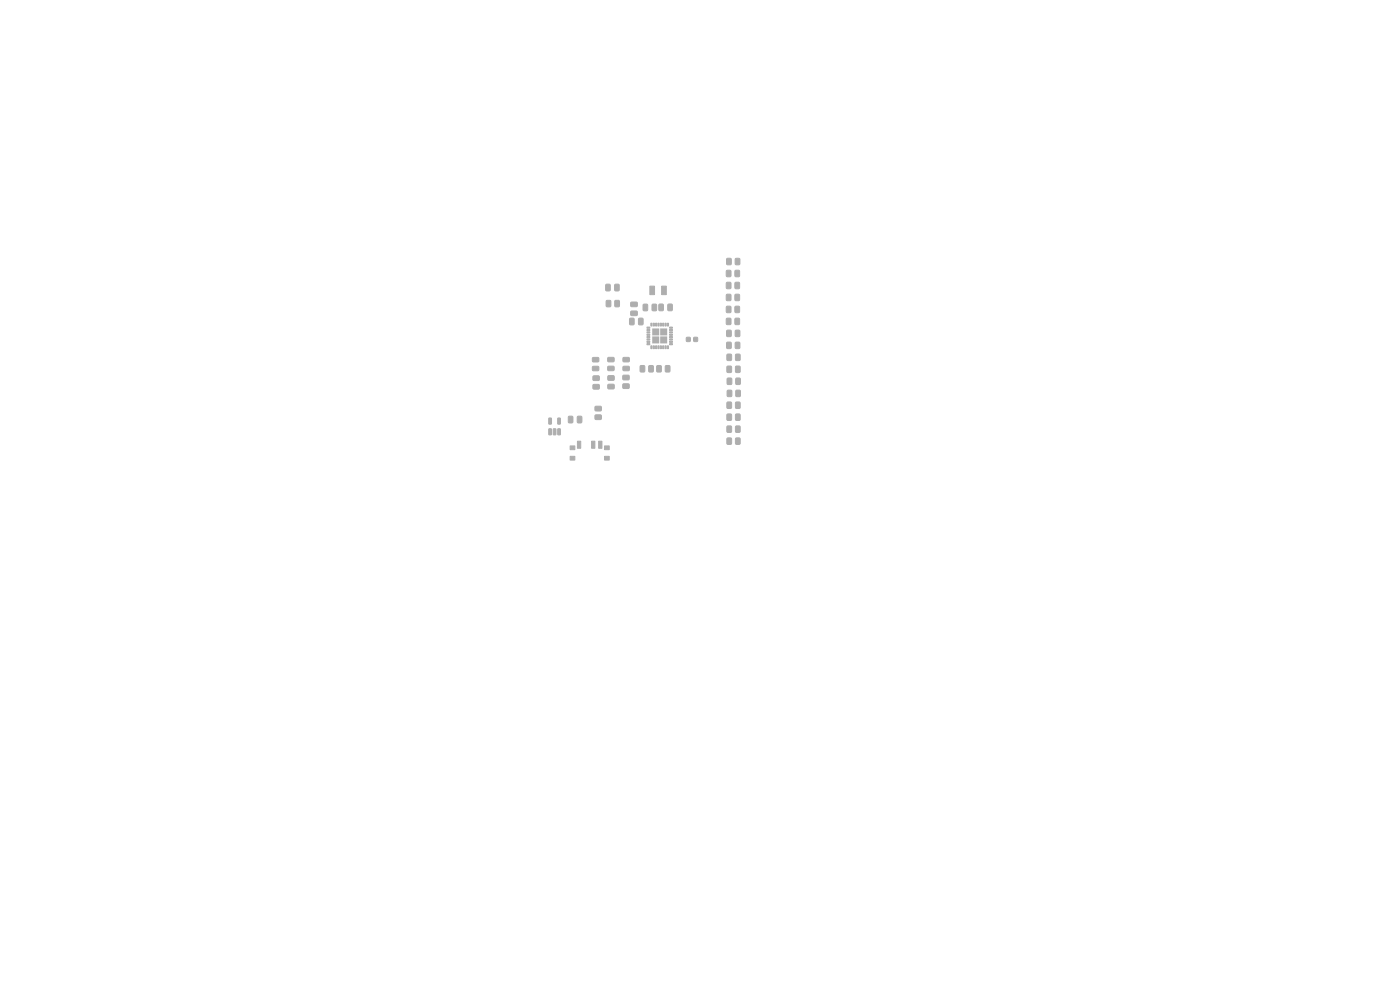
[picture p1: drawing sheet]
<svg xmlns="http://www.w3.org/2000/svg" width="297mm" height="210mm" viewBox="0 0 297 210" stroke-linecap="round" stroke-linejoin="round" font-family="sans-serif">
<g fill="#bbaaa4">
<path d="M138.4 69.7h1.4v1.4h-1.4z"/>
<path d="M138.4 71.4h1.4v1.4h-1.4z"/>
<path d="M140.1 69.7h1.4v1.4h-1.4z"/>
<path d="M140.1 71.4h1.4v1.4h-1.4z"/>
</g>
<g fill="#bbaaa4" stroke="#bbaaa4" stroke-width=".21">
<path d="M154.1 67.6l.7-.1 .3 .1v1l-.2 .3h-.6l-.2-.2z"/>
<path d="M156 67.6l.7-.1 .2 .1v1l-.1 .3h-.7l-.2-.2z"/>
<path d="M154.3 90.4l.7-.1 .2 .2v1l-.1 .2h-.7l-.2-.1z"/>
<path d="M156.1 90.4l.7-.1 .2 .2v1l-.1 .2h-.6l-.3-.1z"/>
<path d="M145.6 71.6h.8v.8h-.8z"/>
<path d="M147.2 71.6h.8v.8h-.8z"/>
<path d="M154.3 87.9l.7-.1 .2 .2v1l-.1 .2h-.7l-.2-.2z"/>
<path d="M156.1 87.9l.7-.1 .2 .2v1l-.1 .2h-.6l-.3-.2z"/>
<path d="M135.5 67.5h.7l.2 .1v1.1l-.1 .2h-.6l-.2-.1z"/>
<path d="M133.6 67.5h.7l.2 .1v1.1l-.1 .2h-.6l-.2-.1z"/>
<path d="M129 79.7h1.2l.1 .2v.6l-.2 .2h-1l-.2-.3z"/>
<path d="M129 81.6l1.2-.1 .1 .2v.7l-.2 .1h-1l-.2-.2z"/>
<path d="M154.2 70.1l.7-.1 .2 .2 .1 1-.2 .2h-.6l-.3-.1z"/>
<path d="M156 70.1l.7-.1 .3 .2v1l-.2 .2h-.6l-.2-.1z"/>
<path d="M137.7 77.6l.7-.1 .2 .2v1l-.1 .2h-.6l-.3-.1z"/>
<path d="M135.8 77.6l.7-.1 .3 .2v1l-.2 .2h-.6l-.2-.1z"/>
<path d="M132.2 77.7h1.2l.1 .2v.6l-.2 .2-1-.1-.2-.2z"/>
<path d="M132.2 75.9l1.2-.1 .1 .2v.6l-.2 .2h-1l-.2-.3z"/>
<path d="M128.5 60.3h.7l.3 .1v1.1l-.2 .2h-.6l-.2-.1z"/>
<path d="M130.4 60.3h.7l.3 .1v1.1l-.2 .2h-.6l-.2-.1z"/>
<path d="M154.3 93l.7-.1 .2 .1v1l-.1 .3h-.7l-.2-.2z"/>
<path d="M156.1 93l.7-.1 .2 .1v1l-.1 .3h-.6l-.3-.2z"/>
<path d="M154.1 65l.7-.1 .3 .2v1l-.2 .2h-.6l-.2-.1z"/>
<path d="M156 65l.7-.1 .2 .2v1l-.1 .2h-.7l-.2-.1z"/>
<path d="M154.3 82.8l.7-.1 .2 .2 .1 1-.2 .2h-.6l-.2-.1z"/>
<path d="M156.1 82.8l.7-.1 .3 .2v1l-.2 .2h-.6l-.2-.1z"/>
<path d="M139.4 77.6l.7-.1 .2 .2v1l-.1 .2h-.7l-.2-.1z"/>
<path d="M141.2 77.6l.7-.1 .2 .2v1l-.1 .2h-.6l-.3-.1z"/>
<path d="M120.9 94.6h1v.8h-1z"/>
<path d="M120.9 96.8h1v.8h-1z"/>
<path d="M128.2 94.6h1v.8h-1z"/>
<path d="M128.2 96.8h1v.8h-1z"/>
<path d="M122.5 93.6h.7v1.5h-.7z"/>
<path d="M125.5 93.6h.7v1.5h-.7z"/>
<path d="M127 93.6h.7v1.5h-.7z"/>
<path d="M154.1 62.5l.7-.1 .3 .2v1l-.2 .2h-.6l-.2-.2z"/>
<path d="M156 62.5l.7-.1 .2 .2v1l-.1 .2h-.7l-.2-.2z"/>
<path d="M154.2 72.6h.7l.2 .1 .1 1-.2 .2-.6 .1-.3-.2z"/>
<path d="M156 72.6h.7l.3 .1v1l-.2 .2-.6 .1-.2-.2z"/>
<path d="M154.1 57.4l.7-.1 .3 .2v1l-.2 .2h-.6l-.2-.1z"/>
<path d="M156 57.4l.7-.1 .2 .2v1l-.1 .2h-.7l-.2-.1z"/>
<path d="M125.8 79.8l1.2-.1 .2 .3-.1 .6-.2 .1h-1l-.1-.2z"/>
<path d="M125.8 81.6h1.2l.2 .2-.1 .6-.2 .2-1-.1-.1-.2z"/>
<path d="M154.3 77.7l.7-.1 .2 .2v1l-.1 .2h-.7l-.2-.1z"/>
<path d="M156.1 77.7l.7-.1 .2 .2v1l-.1 .2h-.6l-.3-.1z"/>
<path d="M126.3 88.1l1.1-.1 .2 .2v.7l-.2 .1h-1l-.2-.2z"/>
<path d="M126.3 86.2h1.1l.2 .2v.6l-.2 .2h-1l-.2-.3z"/>
<path d="M130.5 63.8l.7-.1 .2 .2v1l-.1 .2h-.7l-.2-.2z"/>
<path d="M128.6 63.8l.8-.1 .2 .2v1l-.2 .2h-.6l-.2-.2z"/>
<path d="M120.6 88.3h.7l.2 .1v1.1l-.1 .2h-.6l-.2-.1z"/>
<path d="M122.5 88.3h.7l.2 .1 .1 1.1-.2 .2h-.6l-.2-.1z"/>
<path d="M139.8 64.6l.7-.1 .2 .1 .1 1.1-.2 .2h-.6l-.2-.1z"/>
<path d="M141.7 64.6l.7-.1 .2 .1v1.1l-.1 .2h-.6l-.2-.1z"/>
<path d="M154.3 80.3l.7-.1 .2 .1 .1 1-.2 .3h-.6l-.2-.2z"/>
<path d="M156.1 80.3l.7-.1 .3 .1v1l-.2 .3h-.6l-.2-.2z"/>
<path d="M116.4 91h.6l-.1 1.3-.5-.1z"/>
<path d="M117.4 91h.5v1.3l-.5-.1z"/>
<path d="M118.3 91h.6l-.1 1.3-.5-.1z"/>
<path d="M118.3 88.7l.6 .1-.1 1.2-.5-.1z"/>
<path d="M116.4 88.7l.6 .1-.1 1.2-.5-.1z"/>
<path d="M125.7 77.8l1.2-.1 .2 .2-.1 .6-.2 .2-1-.1-.1-.2z"/>
<path d="M125.7 75.9l1.2-.1 .2 .3-.1 .5-.2 .2h-1l-.1-.3z"/>
<path d="M138.4 64.6l.7-.1 .2 .2v1l-.1 .2h-.6l-.3-.1z"/>
<path d="M136.5 64.6l.7-.1 .2 .2v1l-.1 .2h-.6l-.3-.1z"/>
<path d="M154.1 59.9h.7l.3 .1v1l-.2 .2-.6 .1-.2-.2z"/>
<path d="M156 59.9h.7l.2 .1v1l-.1 .2-.7 .1-.2-.2z"/>
<path d="M154.3 85.3h.7l.2 .1v1l-.1 .2-.7 .1-.2-.2z"/>
<path d="M156.1 85.3h.7l.2 .1v1l-.1 .2-.6 .1-.3-.2z"/>
<path d="M137.2 69.4h.7v.2h-.7z"/>
<path d="M137.2 69.9h.7v.2h-.7z"/>
<path d="M137.2 70.4h.7v.2h-.7z"/>
<path d="M137.2 70.9h.7v.2h-.7z"/>
<path d="M137.2 71.4h.7v.2h-.7z"/>
<path d="M137.2 71.9h.7v.2h-.7z"/>
<path d="M137.2 72.4h.7v.2h-.7z"/>
<path d="M137.2 72.9h.7v.2h-.7z"/>
<path d="M138.1 73.4h.2v.6h-.2z"/>
<path d="M138.6 73.4h.2v.6h-.2z"/>
<path d="M139.1 73.4h.2v.6h-.2z"/>
<path d="M139.6 73.4h.2v.6h-.2z"/>
<path d="M140.1 73.4h.2v.6h-.2z"/>
<path d="M140.6 73.4h.2v.6h-.2z"/>
<path d="M141.1 73.4h.2v.6h-.2z"/>
<path d="M141.6 73.4h.2v.6h-.2z"/>
<path d="M142.1 72.9h.5v.2h-.5z"/>
<path d="M142.1 72.4h.5v.2h-.5z"/>
<path d="M142.1 71.9h.5v.2h-.5z"/>
<path d="M142.1 71.4h.5v.2h-.5z"/>
<path d="M142.1 70.9h.5v.2h-.5z"/>
<path d="M142.1 70.4h.5v.2h-.5z"/>
<path d="M142.1 69.9h.5v.2h-.5z"/>
<path d="M142.1 69.4h.5v.2h-.5z"/>
<path d="M141.6 68.6h.2v.6h-.2z"/>
<path d="M141.1 68.6h.2v.6h-.2z"/>
<path d="M140.6 68.6h.2v.6h-.2z"/>
<path d="M140.1 68.6h.2v.6h-.2z"/>
<path d="M139.6 68.6h.2v.6h-.2z"/>
<path d="M139.1 68.6h.2v.6h-.2z"/>
<path d="M138.6 68.6h.2v.6h-.2z"/>
<path d="M138.1 68.6h.2v.6h-.2z"/>
<path d="M133.8 66h1.3l.1 .2v.6l-.2 .2-1.1-.1-.1-.2z"/>
<path d="M133.8 64.1h1.3l.1 .2v.6l-.2 .2-1.1-.1-.1-.2z"/>
<path d="M129 77.7h1.2l.1 .2v.6l-.2 .1h-1l-.2-.2z"/>
<path d="M129 75.9l1.2-.1 .1 .2v.6l-.2 .2-1-.1-.2-.2z"/>
<path d="M132.2 79.6h1.1l.2 .2v.6l-.3 .2h-.9l-.2-.2z"/>
<path d="M132.2 81.5l1.1-.1 .2 .3v.6l-.3 .1h-.9l-.2-.2z"/>
<path d="M154.3 75.2l.7-.1 .2 .2v1l-.1 .2h-.7l-.2-.2z"/>
<path d="M156.1 75.2l.7-.1 .2 .2v1l-.1 .2h-.6l-.3-.2z"/>
<path d="M154.2 54.9l.7-.1 .2 .1 .1 1-.2 .3h-.6l-.3-.2z"/>
<path d="M156 54.9l.7-.1 .3 .1v1l-.2 .3h-.6l-.2-.2z"/>
<path d="M140.4 60.7h1v1.8h-1z"/>
<path d="M137.9 60.7h1v1.8h-1z"/>
</g>
</svg>
